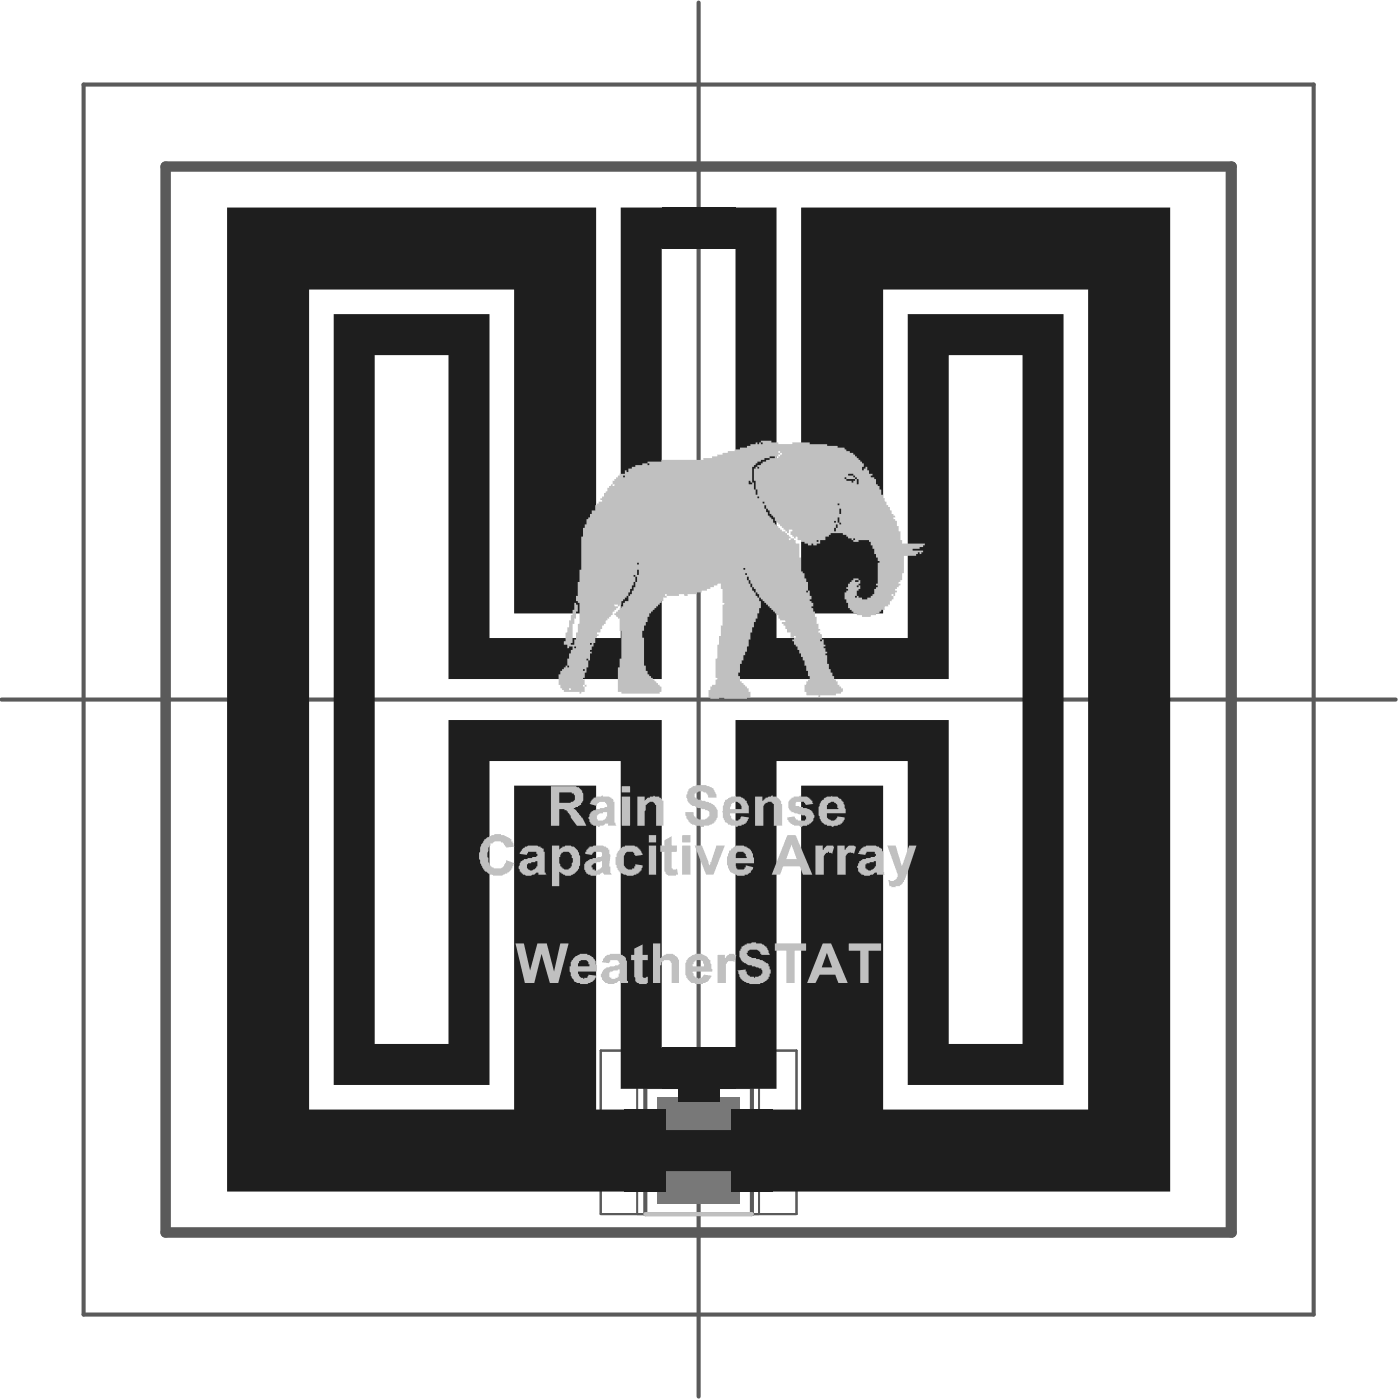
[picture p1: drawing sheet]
<svg xmlns="http://www.w3.org/2000/svg" width="114mm" height="114mm" viewBox="0 0 114 114" stroke-linecap="round" stroke-linejoin="round" font-family="sans-serif">
<path d="M13.5 13.5h86.3v86.4h-86.3zM48.7 85.2h15.9v13.3h-15.9zM51.7 98.5v-10.3h9.9v10.3M55.7 93.4h2M56.7 92.4v2" fill="none" stroke="#5a5a5a" stroke-width=".17"/>
<path d="M6.8 6.9h99.8v99.8h-99.8zM13.4 13.5h86.5v86.5h-86.5zM56.7 .2v113.1M.1 56.8h113.1M52.4 88.2h8.6v10.3h-8.6z" fill="none" stroke="#5a5a5a" stroke-width=".33"/>
<path d="M13.5 13.5h86.3v86.4h-86.3z" fill="none" stroke="#5a5a5a" stroke-width=".67"/>
<path d="M13.4 13.5h86.5v86.5h-86.5z" fill="none" stroke="#5a5a5a" stroke-width=".85"/>
<path d="M53.4 89h6.6v8.7h-6.6z" fill-rule="evenodd" fill="#787878"/>
<g fill="#1e1e1e">
<path d="M56.7 16.8h6.3v35h10.7v-26.3h12.6v62.5h-12.6v-26.2h-10.7v26.5h-4.7v-3.3h1.4v-26.6h17.3v26.3h6v-55.9h-6v26.3h-17.3v-34.9h-3z"/>
<path d="M27.1 25.5h12.6v26.3h10.7v-35h6.3v3.4h-3v34.9h-17.3v-26.3h-6v55.9h6v-26.3h17.3v26.6h1.4v3.3h-4.7v-26.5h-10.7v26.2h-12.6z"/>
<path d="M18.4 16.8h30v33h-6.7v-26.3h-16.6v66.5h16.6v-26.3h6.7v26.3h4v6.7h-34z"/>
<path d="M65 16.8h29.9v79.9h-33.9v-6.7h4v-26.3h6.7v26.3h16.6v-66.5h-16.6v26.3h-6.7z"/>
</g>
<path d="M52.4 93.4h8.6" fill="none" stroke="#1e1e1e" stroke-width="3.3"/>
<g fill="#1e1e1e">
<path d="M53.7 85h6v3.3h-6z" fill-rule="evenodd"/>
<path d="M53.7 16.8h6v3.4h-6z" fill-rule="evenodd"/>
<path d="M59.3 90h3.4v6.7h-3.4z" fill-rule="evenodd"/>
<path d="M59.3 90h3.4v6.7h-3.4z" fill-rule="evenodd"/>
<path d="M50.7 90h3.3v6.7h-3.3z" fill-rule="evenodd"/>
<path d="M55 87.4h3.3v2h-3.3z" fill-rule="evenodd"/>
<path d="M55 87.3h3.3v2h-3.3z" fill-rule="evenodd"/>
<path d="M50.7 90h3.3v6.7h-3.3z" fill-rule="evenodd"/>
</g>
<path d="M50 38.7h.1v-.1h.2v-.2h.4v-.2h.1v.1h.2v-.3h.3v-.1h.3v-.2h.5v-.1h.4v.1h.2v-.1h-.2v-.1h1.2v-.2h3.4v-.1h.7v-.2h.4v-.1h.4v-.2h.4v-.1h.6v-.1h.4v-.2h.6v-.1h.3v-.2h.4v-.1h.2v.1h.1v-.1h.1v.1h.2v-.1h-.2v-.1h.9v.1h.6v.1h1.1v-.1h1.4v.1h1.4v.2h.9v.1h.5v.2h.2v.1h.3v.1h.2v.2h.2v.1h.1v.2h.2v.1h.1v.2h.1v.1h.2v.3h-.2v.3h.2v-.2h.1v-.1h.2v.3h.1v.2h.3v.2h-.1v.1h.2v.2h.2v.4h.1v.1h.2v.3h.1v.4h.1v.3h.2v.3h.1v.3h.2v.1h.1v.3h.2v.3h.1v.1h.1v.2h-.1v.1h.1v.2h.2v.4h.1v.4h.2v.7h.1v.3h1.8v.1h-.1v.2h-.3v.1h-.6v.2h.9v.1h-.1v.2h-.2v-.2h-.1v.2h-.2v.1h-1v1.4h-.1v.6h-.1v.1h-.2v.2h.2v.1h-.2v.1h-.1v.2h-.2v.1h.2v.2h-.2v.2h-.1v-.1h-.1v.1h.1v.3h-.1v.2h-.2v.3h-.1v.1h-.3v.3h-.3v.1h-.1v.2h-.3v.1h-.4v.1h-.8v-.1h-.4v-.1h-.3v-.2h-.1v-.1h-.1v-.2h-.2v-.4h-.1v-.3h-.2v-.5h.2v-.2h.1v-.1h-.1v-.2h.1v-.2h.2v-.2h.1v-.1h.1v-.2h.5v.2h.1v.3h-.1v.1h.1v.3h-.1v.1h-.2v.4h.2v.2h.2v.1h.5v-.1h.3v-.2h.1v-.1h.1v-.4h.2v-.2h.1v-.1h-.1v-.1h.1v-1.7h.2v-.2h-.2v-.3h-.1v-.2h-.2v-.5h-.1v-.3h-.1v-.2h-.2v-.2h-.8v.2h-.5v-.2h-.1v-.1h-.3v-.2h-.1v-.1h-.3v-.1h-1v.1h-.1v.1h-.3v.3h-.5v.3h-.2v.1h-.3v-.1h-.2v.1h-.2v-.1h-.3v-.1h-.3v-.2h-.3v-.3h-.1v.2h-.2v-.2h-.1v-.1h-.2v-.3h.2v-.1h-.3v.3h-.1v-.2h-.2v-.1h-.1v-.2h-.2v-.1h-.1v-.2h-.1v-.1h-.2v-.1h-.1v-.3h-.2v-.2h-.1v-.1h-.2v-.3h-.1v-.1h-.1v-.3h-.2v.3h.2v.3h.1v.2h.1v.2h.2v.1h.1v.3h.2v.1h.1v.2h.2v.1h.1v.2h.1v.1h.3v.2h.2v.1h.1v.1h.1v.2h.3v.1h.2v.3h.3v1.1h.1v1.2h.1v.1h.2v.4h.1v.3h.2v.7h.1v.4h.1v.3h-.1v.2h.1v.1h.2v.3h-.2v.1h.2v.3h.1v.4h.2v.6h.1v.4h.1v.2h-.1v.1h.1v.2h.2v.4h.1v.4h.2v.2h-.2v.1h.2v.3h.1v.1h-.1v.2h.1v.7h.2v.4h.1v.3h.1v.3h.2v.2h.1v.2h.2v.3h.1v.1h.1v.1h.2v.3h-.2v.2h-.4v.1h-1.3v.2h-.1v-.2h-1v-.3h-.1v-.5h.1v-.3h.2v-.2h.1v-.2h-.1v-.5h-.2v-.4h-.1v-.4h-.2v-.3h-.1v-.3h-.1v-.3h-.2v-.2h-.1v-.2h-.2v-.3h-.1v-.1h.1v-.2h-.3v-.4h-.2v-.3h-.2v-.2h-.1v-.2h-.2v-.1h.3v-.2h-.4v-.1h-.1v-.3h-.2v-.1h-.1v-.2h-.2v-.1h-.1v-.2h-.2v-.1h-.1v-.1h-.1v-.2h-.2v-.1h-.1v-.2h-.2v-.1h-.1v-.3h-.1v-.1h-.2v-.3h-.1v-.2h-.2v-.2h-.1v-.3h-.2v-.3h-.1v.3h.1v.3h.2v.2h.1v.3h.2v.2h.1v.2h.2v.2h.1v.3h.1v.5h-.1v.5h-.1v.4h-.2v.3h-.1v.4h-.2v.4h-.1v.6h-.2v.6h-.1v.4h-.1v.3h-.2v.4h-.1v.3h-.2v.7h-.1v.3h.1v.4h.2v.1h.1v.2h.2v.1h.1v.1h.1v.3h.2v.5h-.3v.1h-1.8v-.1h-.5v.1h-.7v-.1h-.1v-.6h.1v-.3h.2v-.1h.3v-.5h.1v-.1h-.1v-1.6h.1v-1.1h.1v-.7h.2v-.8h.1v-1.7h.2v-.2h-.2v-1.1h-.1v-.4h-.3v.1h-.3v.1h-.3v.2h-.2v.1h-.5v.2h-.4v.1h-.7v.1h-.3v-.1h-.4v.1h-1v-.1h-.1v.1h.1v.2h-.3v.3h-.1v.1h-.2v.2h-.1v.1h-.2v.1h-.1v.2h-.1v.1h-.2v.2h-.1v.2h-.2v.5h-.1v.3h-.1v.4h-.2v.5h.2v2.3h.1v.4h.1v.3h.2v.2h.1v.1h.2v.1h.1v.2h.1v.1h.2v.2h.1v.1h.2v.4h-.2v.2h-3.1v-.2h-.3v-1.9h.2v-.8h.1v-2.2h-.1v-1h-.2v-.2h-.1v-.1h-.1v-.1h.1v-.2h.1v-.1h.2v-.2h.1v-.1h.2v-.3h.1v-.1h.3v-.5h-.2v.2h-.1v.1h-.1v.2h-.2v.3h-.1v.1h-.2v-.1h-.2v.1h.2v.1h-.1v.2h-.1v.1h-.2v.3h-.1v.1h-.2v.2h-.1v.1h-.2v.3h-.1v.2h-.1v.2h-.2v.3h-.3v.2h.2v.1h-.2v.1h-.1v.5h-.1v.3h-.2v.2h-.1v.2h.1v.1h-.1v.6h-.2v-.2h-.1v.2h.1v.6h-.1v.4h-.2v.4h-.1v.1h.1v.5h.2v.1h-.2v-.1h-.1v.1h.1v.4h-.2v.2h-.2v-.2h-1.3v-.1h-.1v-.2h-.1v-.2h-.2v-.9h.2v-.3h.1v-.1h.1v-.1h.2v-.2h.1v.2h.2v-.2h-.2v-.6h.2v-.4h.1v-.3h.2v-.2h-.3v.1h-.2v-.3h-.3v-.3h.2v-.7h.1v-.4h.2v-.6h.1v-.4h.2v-.4h.1v-.6h.1v.2h.2v.5h-.2v.6h-.1v.4h-.1v1.6h-.2v.1h.3v-.4h.1v-.6h.2v-.7h.1v-1.7h-.1v-.1h-.2v-.5h.2v-1.1h.1v-1h.2v-2.7h.1v-.7h.1v-.3h.2v-.4h.1v-.1h.2v-.3h.1v-.3h.3v-.4h.1v-.1h.2v-.2h.3v-.1h-.2v-.2h.2v-.1h.1v-.3h.1v-.1h.2v-.3h.1v-.2h.2v-.1h.1v.1h.2v-.1h-.2v-.3h.2v-.1h.1zM63.2 36.6v.1h.1v.2h.1v-.2h-.1v-.1zM63.2 36.9v.1h.1v-.1zM63 37v.2h.2v-.2zM62.4 37v.2h.5v-.2zM61 37.9v1.3h.2v.5h.1v.4h.2v-.4h-.2v-.7h-.1v-1h.1v-.1h.2v.1h.1v-.1h-.1v-.2h.2v-.1h.2v-.1h.3v-.2h.2v-.1h-.4v.1h-.3v.2h-.2v.1h-.2v.1h-.1v.2zM50.6 38.6v.1h.1v-.1zM68.5 38.7v.2h.2v.1h.4v.2h.1v-.2h.2v-.1h-.7v-.2zM68.8 38.4v.2h.4v.1h.2v.2h.1v.4h.2v-.4h-.2v-.2h-.1v-.1h-.2v-.2zM60.7 39v.3h.3v-.1h-.1v-.2zM61.5 40.3v.1h.1v-.1zM61.9 40.7v.2h.1v-.2zM68 40.9v.1h.1v-.1zM68.1 41.3v.4h.1v-.4zM67.7 42.3v.1h.1v-.1zM68 42v.4h.1v.1h.1v-.1h-.1v-.4zM67.8 42.5v.3h.2v-.3zM67.7 42.8v.3h.1v-.3zM69.2 43.7v.1h.2v-.1zM64 43.7v.1h.1v-.1zM66.3 43.8v.2h.1v-.2zM51.7 45.7v.1h.1v-.1zM60.3 46.1v.1h.2v-.1zM60.5 46.5v.2h.1v-.2zM51.7 46.2v.5h.1v-.5zM69.4 47.1v.1h.3v-.1zM51.4 46.7v.1h.2v.4h.1v-.4h-.1v-.1zM69.5 47.5v.1h.2v-.1zM65.4 47.9v.2h.2v-.2zM51.4 47.2v.3h-.1v.3h-.2v.3h-.1v.2h.1v-.1h.2v-.3h.1v-.3h.2v-.4zM69.4 48.3v.2h.1v-.2zM64.4 51.6v.1h.2v-.1zM66.5 51.9v.1h.2v-.1zM47.9 52.2v.1h.1v-.1zM46.6 52.5v.1h.1v-.1zM47.3 54.3v.1h.1v-.1zM46.2 55.8v.2h.1v-.2z" fill="#c0c0c0"/>
<path d="M52.4 98.5h8.6" fill="none" stroke="#c0c0c0" stroke-width=".33"/>
<g fill="#c0c0c0">
<path d="M51.7 64.6h.6v.4l.3-.3 .4-.1a.63 .63 0 0 1 .8 .7v1.7h-.6v-1.3a.6 .6 0 0 0-.2-.6h-.3l-.1 .1a.38 .38 0 0 0-.2 .5l-.1 .1v1.2h-.6z"/>
<path d="M55.9 64a1.82 1.82 0 0 1 2 0l.2 .5v.2h-.6a.32 .32 0 0 0-.4-.4l-.1-.1a.55 .55 0 0 0-.6 .2 .24 .24 0 0 0 0 .3 .24 .24 0 0 0 .2 .1v.1l.9 .2a1.08 1.08 0 0 1 .7 1.2l-.1 .1a.97 .97 0 0 1-1 .6v.1h-.2l-.1-.1a.97 .97 0 0 1-1-.6h-.1l-.1-.2v-.3h.7a.63 .63 0 0 0 .8 .6l.3-.1v-.1a.34 .34 0 0 0 0-.6l-.3-.1a2.52 2.52 0 0 1-1.2-.5l-.2-.4v-.2h.1z"/>
<path d="M61.3 64.6h.6v.4a.86 .86 0 0 1 1.1-.4l.4 .4v.2h.1v1.8h-.7v-1.4a.38 .38 0 0 0-.2-.5h-.3a.35 .35 0 0 0-.4 .5v1.4h-.6z"/>
<path d="M64.1 64.8a1.76 1.76 0 0 1 1.1-.2l.5 .1 .2 .3 .1 .2-.6 .1-.1-.1a.44 .44 0 0 0-.6-.1h-.1v.3l.7 .2a.69 .69 0 0 1 .7 .4 .69 .69 0 0 1-.3 .8l-.2 .1v.1h-.3l-.1 .1h-.2v-.1a.97 .97 0 0 1-1-.6v-.1l.6-.1a.45 .45 0 0 0 .5 .4h.2a.23 .23 0 0 0 .2-.3 .23 .23 0 0 0-.3-.1l-.6-.2a.75 .75 0 0 1-.4-1.1z"/>
<path d="M39.3 68.1l.3-.2a1.2 1.2 0 0 1 1.4-.1l.5 .3v.2h.1l.1 .4-.6 .1a.7 .7 0 0 0-1-.4h-.3v.2h-.1a1.61 1.61 0 0 0 0 1.4 .3 .3 0 0 0 .4 .4v.1h.1a.47 .47 0 0 0 .7-.4h.1l.1-.3 .6 .2-.1 .3a.78 .78 0 0 1-.6 .6l-.1 .1a1.59 1.59 0 0 1-1.7-.5l-.2-.5a1.23 1.23 0 0 1 0-1v-.1a.96 .96 0 0 1 .3-.7z"/>
<path d="M50.3 68.9a1.5 1.5 0 0 1 1.4-.2l.3 .2 .1 .5-.6 .1v-.2a.43 .43 0 0 0-.6-.2 1.15 1.15 0 0 0-.2 1.2 .44 .44 0 0 0 .5 .3 .44 .44 0 0 0 .3-.5l.6 .1v.4a1.15 1.15 0 0 1-1.3 .4 1.15 1.15 0 0 1-.9-1v-.5h.1v-.2z"/>
<path d="M53.9 68.2l.6-.4v.8h.4v.5h-.4v1.4l.1 .1h.2l.1-.1 .1 .5h-.2v.1a.67 .67 0 0 1-.9-.5v-1.5h-.3v-.5h.3z"/>
<path d="M56.4 68.6h.6l.5 1.6 .1-.2h.1l.4-1.4h.7l-.9 2.4h-.6z"/>
<path d="M66.2 68.6h.6v.3a.58 .58 0 0 1 .9-.2l-.2 .6-.2-.1v-.1l-.1 .1a.35 .35 0 0 0-.4 .5v1.3h-.6z"/>
<path d="M67.9 68.6h.6v.3h.1a.54 .54 0 0 1 .9-.2l-.2 .6-.3-.2v.1a.35 .35 0 0 0-.4 .5v1.3h-.7z"/>
<path d="M72 68.6h.7l.5 1.7 .6-1.7h.6l-1.1 3-.3 .3-.7 .1v-.1h-.1l-.1-.5a.51 .51 0 0 0 .7-.4z"/>
<path d="M41.8 76.5h.7l.5 2.2 .6-2.2h.8l.6 2.3 .5-2.3h.6l-.8 3.3h-.7l-.7-2.4-.6 2.4h-.7z"/>
<path d="M51.5 77l.6-.4v.9h.5v.4h-.5v1.4h.1h.4v.5h-.1a.76 .76 0 0 1-1-.7v-1.2h-.3v-.4h.3z"/>
<path d="M53 76.5h.6v1.2l.1-.1a.86 .86 0 0 1 1.4 .4v1.8h-.6v-1.2a.47 .47 0 0 0-.3-.7h-.1a.34 .34 0 0 0-.4 .4h-.1v1.5h-.6z"/>
<path d="M58.2 77.5h.6v.3l.2-.2a.52 .52 0 0 1 .7-.1l-.1 .6-.1-.1a.46 .46 0 0 0-.6 .2v1.6h-.7z"/>
<path d="M60.2 76.8l.2-.1v-.1h.2v-.1h.3h.1h.3a1.02 1.02 0 0 1 1.1 1h-.6l-.1-.1a.35 .35 0 0 0-.5-.3 .48 .48 0 0 0-.6 .3 .68 .68 0 0 0 .7 .3l.6 .2 .5 .3v.5h.1v.3h-.1v.3l-.1 .1a1.13 1.13 0 0 1-1.1 .4h-.1a1.09 1.09 0 0 1-1.1-.6l-.2-.5h.7v.1h.1a.43 .43 0 0 0 .5 .5h.1h.1a.39 .39 0 0 0 .5-.2 .39 .39 0 0 0 0-.4v-.1l-.5-.2a1.52 1.52 0 0 1-1.2-.6l-.1-.2v-.5l.2-.1z"/>
<path d="M62.9 76.5h2.5v.6h-.9v2.7h-.7v-2.7h-.9z"/>
<path d="M68.9 76.5h2.6v.6h-1v2.7h-.7v-2.7h-.9z"/>
<path d="M45.4 64.3v.8h.9a.36 .36 0 0 0 .4-.3 .36 .36 0 0 0-.2-.4l-.1-.1zM44.7 63.8h1.4a.92 .92 0 0 1 1.1 .4 .92 .92 0 0 1-.2 1.2l-.5 .2 .5 .4 .6 1h-.8l-.5-.7v-.1l-.5-.6h-.4v1.4h-.7z"/>
<path d="M48.5 66.1a.33 .33 0 0 0 0 .4 .33 .33 0 0 0 .5 0l.2-.1v-.2a.2 .2 0 0 0 .1-.3 .21 .21 0 0 0-.4 .1zM48.1 64.8a1.76 1.76 0 0 1 1.1-.2l.4 .1 .2 .2v.2h.1v1.6l.1 .3h-.7v-.3v.1h-.2l-.2 .2h-.2v.1l-.4-.1a.61 .61 0 0 1-.5-.4 .61 .61 0 0 1 .1-.6l.1-.2 .3-.1v-.1h.4l.6-.1a.34 .34 0 0 0-.5-.4 .32 .32 0 0 0-.4 .3l-.6-.2z"/>
<path d="M50.4 63.8h.7v.5h-.7zM50.4 64.6h.7v2.4h-.7z"/>
<path d="M59.4 65.1l-.2 .5h1v-.2l-.2-.2a.33 .33 0 0 0-.5-.1zM58.8 65l.5-.4a1.15 1.15 0 0 1 1.3 .5 1.06 1.06 0 0 1 .2 .9h-1.6a.5 .5 0 0 0 .3 .5 .5 .5 0 0 0 .6-.1l.1-.2 .6 .1-.2 .4a1.35 1.35 0 0 1-1.2 .3h-.1a1.09 1.09 0 0 1-.7-1.1v-.1v-.4z"/>
<path d="M67.3 65.1l-.2 .2v.3h.9h-.1a.39 .39 0 0 0-.1-.4 .39 .39 0 0 0-.5-.1zM66.8 64.8l.4-.2a1.08 1.08 0 0 1 1.2 .5l.1 .2 .1 .7h-1.6h.1a.44 .44 0 0 0 .3 .6 .44 .44 0 0 0 .5-.4l.6 .1-.1 .3a.44 .44 0 0 1-.4 .3l-.1 .1a1.22 1.22 0 0 1-1.3-.4 1.55 1.55 0 0 1 .2-1.7z"/>
<path d="M42.8 70v.1a.24 .24 0 0 0 0 .3 .24 .24 0 0 0 .1 .2 .51 .51 0 0 0 .7-.6v-.1h-.2v.1zM42.3 69v-.1a1.34 1.34 0 0 1 1.5-.2l.3 .2v.2h.1v1.7l.2 .2h-.7l-.1-.3v.1a1.02 1.02 0 0 1-1.3 0v-.1a.4 .4 0 0 1-.1-.6l.1-.2 .2-.1v-.1l1-.2h.1l-.1-.4h-.2a.34 .34 0 0 0-.5 .3l-.6-.1z"/>
<path d="M44.8 68.6h.6v.4v-.1a.9 .9 0 0 1 .9-.3 .9 .9 0 0 1 .7 .8l.1 .1a1.4 1.4 0 0 1-.4 1.3l-.4 .3h-.4l-.5-.4v1.2h-.6zM45.5 69.2a1.05 1.05 0 0 0 .1 1.3h.1a.36 .36 0 0 0 .6-.2h.1v-.3h.1v-.4l-.1-.1a.45 .45 0 0 0-.3-.4 .45 .45 0 0 0-.5 .1z"/>
<path d="M48.2 70l-.2 .2 .1 .4h.2h.2a.32 .32 0 0 0 .3-.5v-.2zM47.7 68.8a1.8 1.8 0 0 1 1.6 0l.1 .1v.4l.1 .1-.1 .9h.1v.5l.1 .2h-.6l-.1-.3-.2 .3-.4 .1a.74 .74 0 0 1-.8-.4 .74 .74 0 0 1 0-.7l.3-.2v-.1h.3v-.1h.3l.1-.1a.24 .24 0 0 0 .3-.2 .24 .24 0 0 0-.3-.2h-.3l-.2 .3-.5-.1v-.2h.1v-.2z"/>
<path d="M52.6 67.8h.6v.6h-.6zM52.6 68.6h.6v2.4h-.6z"/>
<path d="M55.3 67.8h.7v.6h-.7zM55.3 68.6h.7v2.4h-.7z"/>
<path d="M59.7 69.2v.4h.9l-.1-.1a.32 .32 0 0 0-.4-.4h-.3zM59.2 69a1.07 1.07 0 0 1 1.9 .3l.1 .7h-1.5v.3v.1a.44 .44 0 0 0 .6 .2l.2-.2v-.2l.7 .2-.3 .2v.2l-.1 .1a1.18 1.18 0 0 1-1.6-.3 1.57 1.57 0 0 1 0-1.5z"/>
<path d="M64.2 68.5l-.4 1.2h.8zM63.9 67.8h.7l1.3 3.2h-.7l-.3-.7h-1.4l-.2 .7h-.7z"/>
<path d="M70.2 70.1v.2a.3 .3 0 0 0 .2 .3 .3 .3 0 0 0 .3 0l.2-.1a.55 .55 0 0 0 .2-.6l-.5 .1h-.3zM69.7 69l.1-.1a1.34 1.34 0 0 1 1.4-.2l.1 .1a.48 .48 0 0 1 .4 .6v1a.55 .55 0 0 0 .1 .6h-.6l-.1-.3v.1a1.02 1.02 0 0 1-1.4 0l-.1-.2a.63 .63 0 0 1 .6-.9l.9-.2-.1-.4h-.3a.34 .34 0 0 0-.5 .3l-.6-.1z"/>
<path d="M47 78l-.1 .4h.9v-.2h-.1a.45 .45 0 0 0-.7-.2zM46.4 77.9h.1a.9 .9 0 0 1 1.2-.4h.1a1.23 1.23 0 0 1 .6 1.2v.1h-1.5a.43 .43 0 0 0 .4 .5v.1l.1-.1h.3v-.2l.7 .1-.1 .1a.97 .97 0 0 1-1 .5 .99 .99 0 0 1-1-.8l-.1-.6h.1z"/>
<path d="M49.4 78.9a.39 .39 0 0 0 .1 .4 .39 .39 0 0 0 .4 .1v-.1h.3v-.3h.1v-.3h-.2a.55 .55 0 0 0-.6 .2zM49.1 77.6a2.07 2.07 0 0 1 1.4-.1v.1a.68 .68 0 0 1 .4 .6v1.4h.1v.2h-.6l-.1-.3-.1 .1a.92 .92 0 0 1-1.3 0l-.1-.1a.74 .74 0 0 1 .5-1l.9-.2 .1-.1-.1-.1a.44 .44 0 0 0-.6-.2h-.1l-.1 .3-.6-.1z"/>
<path d="M56.4 77.9l-.1 .2v.1h-.1v.2h.9a.43 .43 0 0 0-.4-.5zM55.7 77.9h.1a1.04 1.04 0 0 1 1.1-.5 1.04 1.04 0 0 1 .8 1l.1 .4h-1.6l.1 .2a.3 .3 0 0 0 .3 .3l.1 .1 .3-.1 .1-.2 .6 .1a1.11 1.11 0 0 1-1.4 .6 1.11 1.11 0 0 1-.7-1.3z"/>
<path d="M67.1 77.3l-.4 1.2h.8zM66.8 76.5h.6l1.4 3.3h-.8l-.2-.7h-1.3l-.3 .7h-.7z"/>
</g>
</svg>
